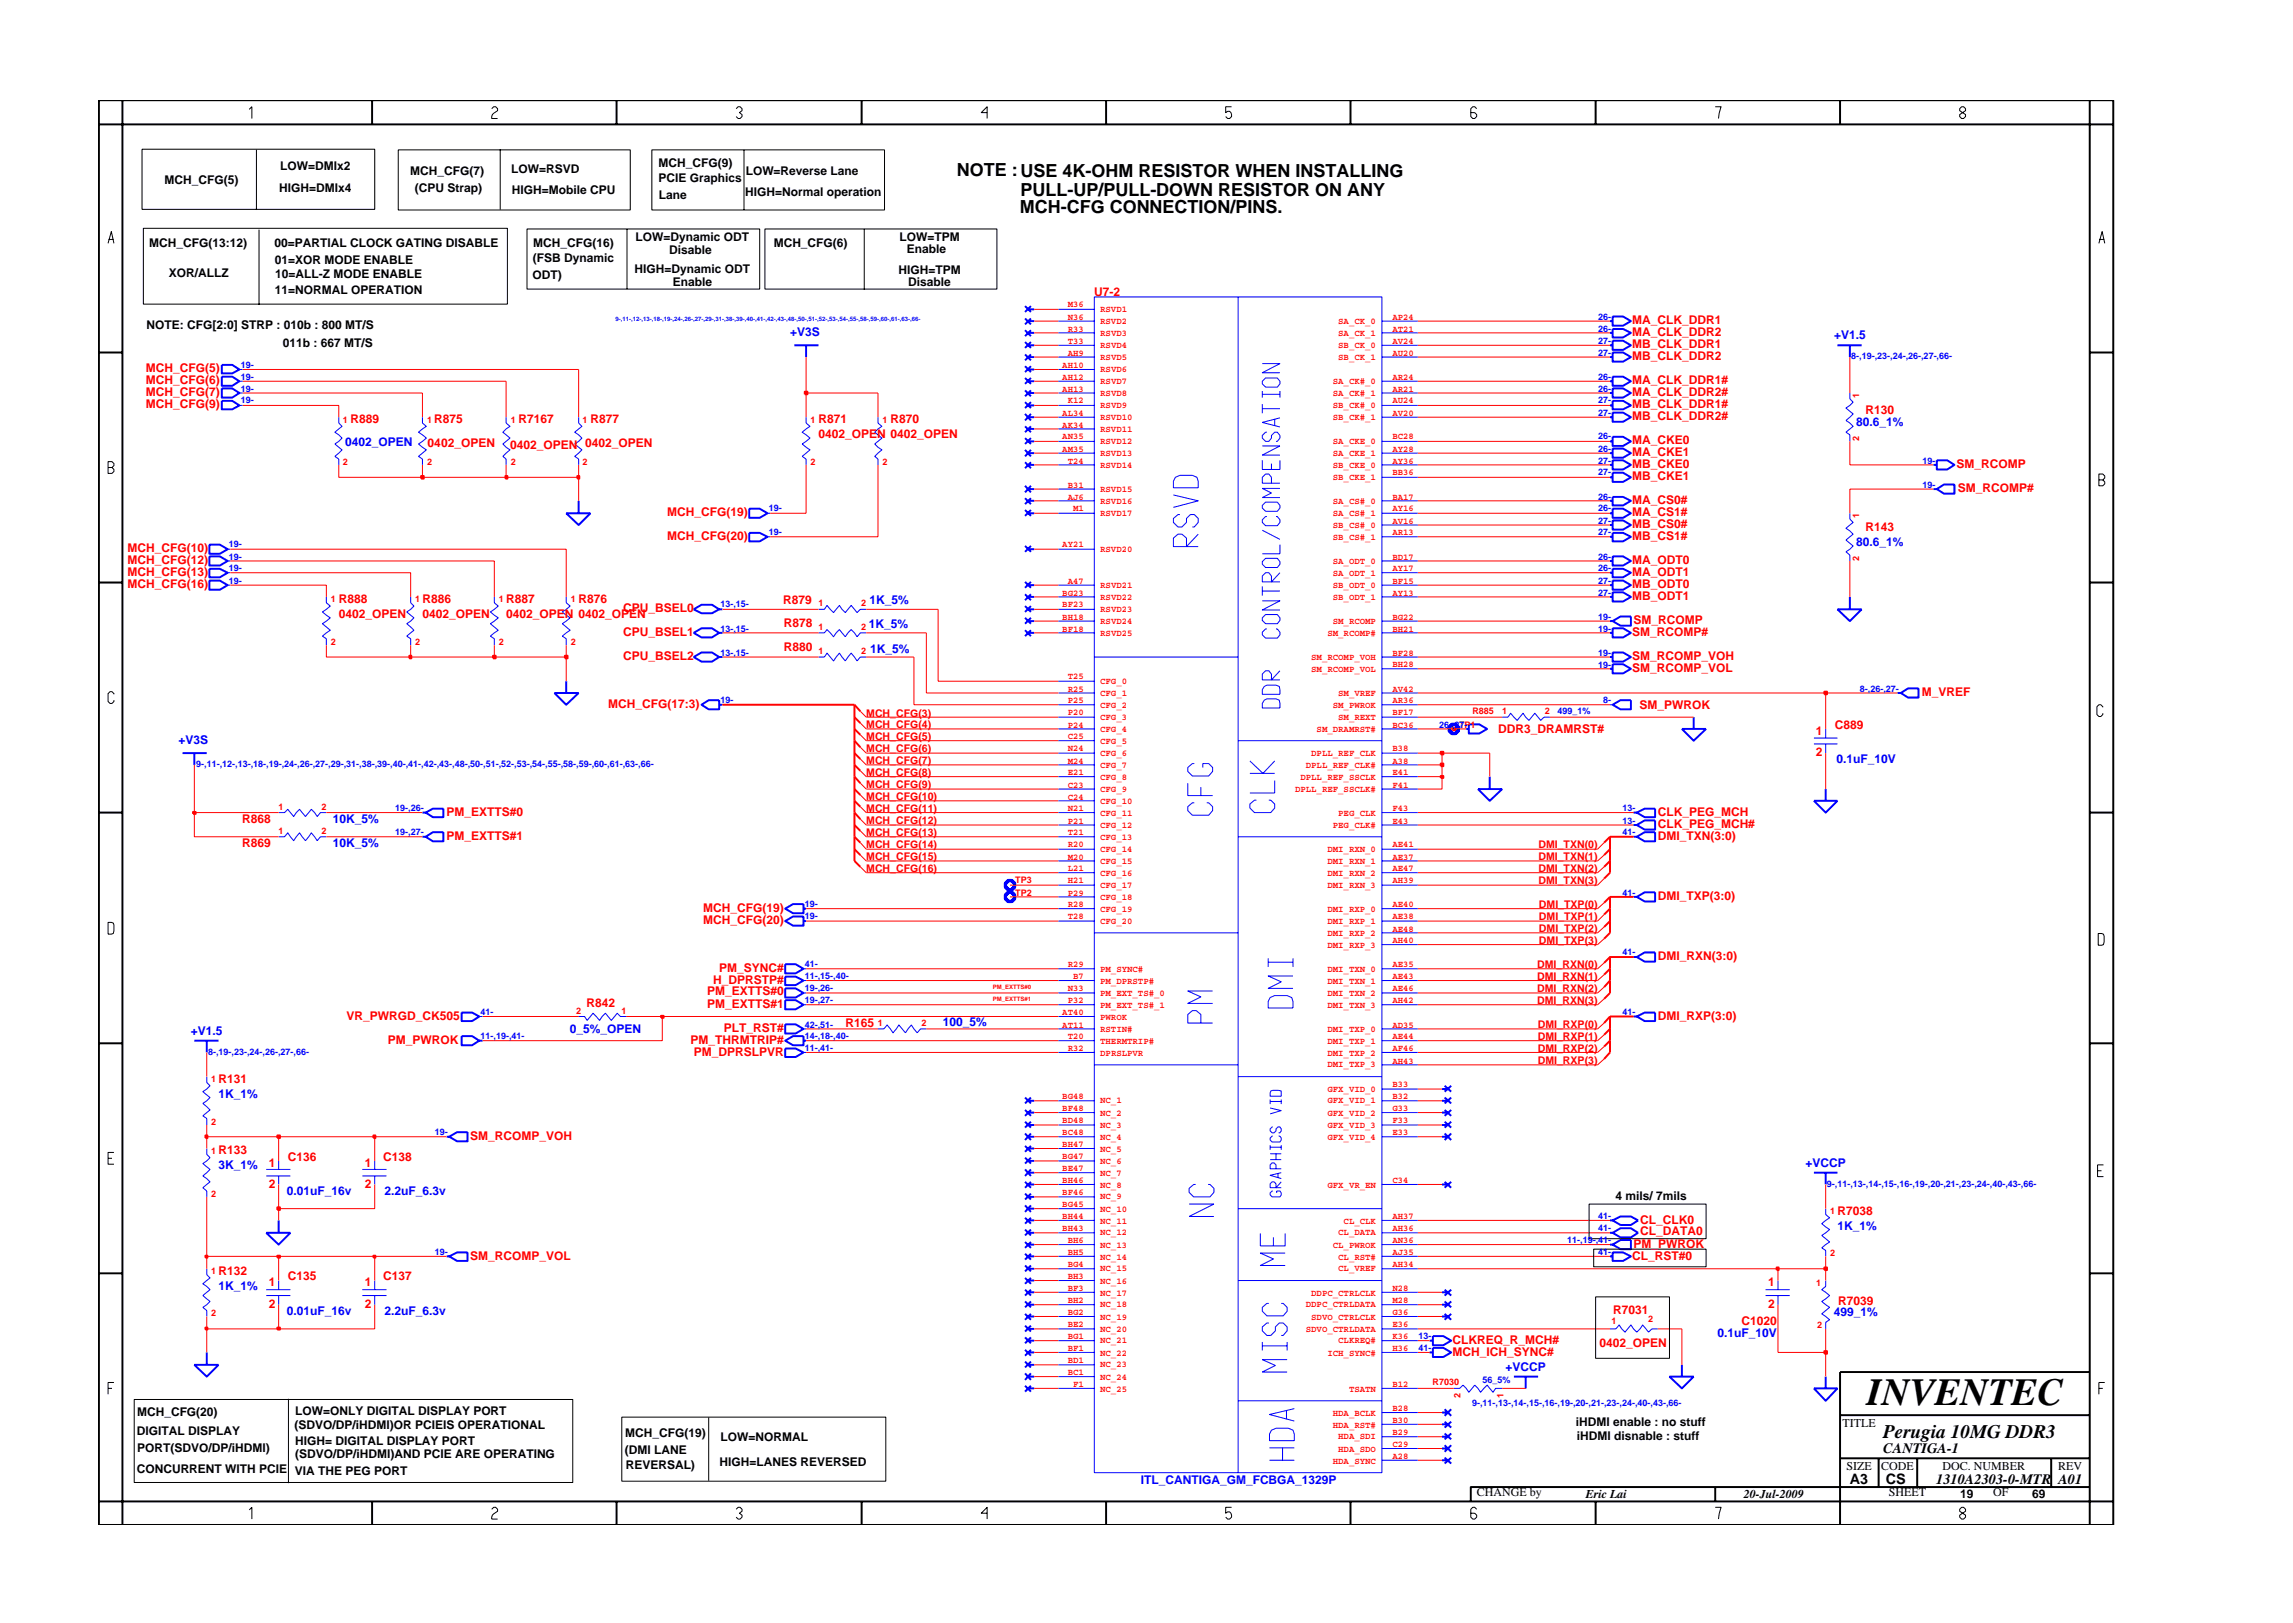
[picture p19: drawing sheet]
<svg xmlns="http://www.w3.org/2000/svg" width="297mm" height="210mm" viewBox="0 0 297 210" stroke-linecap="round" stroke-linejoin="round" font-family="sans-serif">
<defs><g id="words">
<text font-size="5" x="241.8" y="182">INVENTEC</text>
<text font-size="2.5" x="244" y="186.3">Perugia 10MG DDR3</text>
<g font-size="2.3">
<text x="123.9" y="22.8">NOTE :USE 4K-OHM RESISTOR WHEN INSTALLING</text>
<text x="132.1" y="27.6">MCH-CFG CONNECTION/PINS.</text>
<text x="132.2" y="25.4">PULL-UP/PULL-DOWN RESISTOR ON ANY</text>
</g>
<g font-size="1.9">
<text x="244" y="188.2">CANTIGA-1</text>
<text x="239.6" y="192.2">A3</text>
<text x="244.3" y="192.3">CS</text>
<text x="250.8" y="192.2">1310A2303-0-MTR</text>
<text x="266.6" y="192.2">A01</text>
</g>
<g font-size="1.6">
<text x="21.3" y="23.8">MCH_CFG(5)</text>
<text x="36.3" y="22">LOW=DMIx2</text>
<text x="53.2" y="22.6">MCH_CFG(7)</text>
<text x="66.2" y="22.5">LOW=RSVD</text>
<text x="85.3" y="23.6">PCIE Graphics</text>
<text x="85.3" y="21.6">MCH_CFG(9)</text>
<text x="96.6" y="22.7">LOW=Reverse Lane</text>
<text x="36.2" y="24.9">HIGH=DMIx4</text>
<text x="53.8" y="24.8">(CPU Strap)</text>
<text x="66.3" y="25.1">HIGH=Mobile CPU</text>
<text x="85.3" y="25.8">Lane</text>
<text x="96.5" y="25.3">HIGH=Normal operation</text>
<text x="19.3" y="31.9">MCH_CFG(13:12)</text>
<text x="21.9" y="35.8">XOR/ALLZ</text>
<text x="35.5" y="31.9">00=PARTIAL CLOCK GATING DISABLE</text>
<text x="35.6" y="34.1">01=XOR MODE ENABLE</text>
<text x="69" y="33.9">(FSB Dynamic</text>
<text x="69.1" y="31.9">MCH_CFG(16)</text>
<text x="82.2" y="35.4">HIGH=Dynamic ODT</text>
<text x="82.3" y="31.3">LOW=Dynamic ODT</text>
<text x="86.7" y="33">Disable</text>
<text x="100.2" y="31.9">MCH_CFG(6)</text>
<text x="116.4" y="35.5">HIGH=TPM</text>
<text x="116.5" y="31.3">LOW=TPM</text>
<text x="117.5" y="32.8">Enable</text>
<text x="35.6" y="38">11=NORMAL OPERATION</text>
<text x="35.6" y="36">10=ALL-Z MODE ENABLE</text>
<text x="69" y="36.2">ODT)</text>
<text x="87.1" y="37">Enable</text>
<text x="117.7" y="37">Disable</text>
<text x="19" y="42.6">NOTE: CFG[2:0] STRP : 010b : 800 MT/S</text>
<text x="36.7" y="44.9">011b : 667 MT/S</text>
<text x="209.3" y="155.5">4 mils/ 7mils</text>
<text x="17.7" y="185.9">DIGITAL DISPLAY</text>
<text x="17.8" y="183.5">MCH_CFG(20)</text>
<text x="38.2" y="185.1">(SDVO/DP/iHDMI)OR PCIEIS OPERATIONAL</text>
<text x="38.2" y="183.3">LOW=ONLY DIGITAL DISPLAY PORT</text>
<text x="204.1" y="184.8">iHDMI enable : no stuff</text>
<text x="238.7" y="184.8">TITLE</text>
<text x="17.7" y="190.8">CONCURRENT WITH PCIE</text>
<text x="17.8" y="188.1">PORT(SDVO/DP/iHDMI)</text>
<text x="38.2" y="191">VIA THE PEG PORT</text>
<text x="38.2" y="187.2">HIGH= DIGITAL DISPLAY PORT</text>
<text x="38.2" y="188.8">(SDVO/DP/iHDMI)AND PCIE ARE OPERATING</text>
<text x="80.9" y="188.3">(DMI LANE</text>
<text x="81" y="186.1">MCH_CFG(19)</text>
<text x="81.1" y="190.3">REVERSAL)</text>
<text x="93.2" y="189.9">HIGH=LANES REVERSED</text>
<text x="93.3" y="186.6">LOW=NORMAL</text>
<text x="204.3" y="186.5">iHDMI disnable : stuff</text>
<text x="239.2" y="190.4">SIZE</text>
<text x="243.7" y="190.4">CODE</text>
<text x="251.6" y="190.4">DOC. NUMBER</text>
<text x="266.6" y="190.4">REV</text>
<text x="191.3" y="193.9">CHANGE by</text>
<text x="205.4" y="194.1">Eric Lai</text>
<text x="225.9" y="194.1">20-Jul-2009</text>
<text x="244.7" y="193.9">SHEET</text>
<text x="253.9" y="194.1">19</text>
<text x="258.2" y="193.9">OF</text>
<text x="263.3" y="194.1">69</text>
</g>
<g font-size="1.6" fill="#f00">
<text x="141.8" y="38.3">U7-2</text>
<text x="211.4" y="42">MA_CLK_DDR1</text>
<text x="211.4" y="43.5">MA_CLK_DDR2</text>
<text x="211.4" y="46.7">MB_CLK_DDR2</text>
<text x="211.4" y="45.1">MB_CLK_DDR1</text>
<text x="18.9" y="52.8">MCH_CFG(9)</text>
<text x="18.9" y="51.3">MCH_CFG(7)</text>
<text x="18.9" y="49.8">MCH_CFG(6)</text>
<text x="18.9" y="48.2">MCH_CFG(5)</text>
<text x="211.4" y="49.8">MA_CLK_DDR1#</text>
<text x="211.4" y="51.3">MA_CLK_DDR2#</text>
<text x="211.4" y="52.8">MB_CLK_DDR1#</text>
<text x="241.7" y="53.7">R130</text>
<text x="45.4" y="54.8">R889</text>
<text x="55.4" y="57.9">0402_OPEN</text>
<text x="56.2" y="54.8">R875</text>
<text x="66.1" y="58.1">0402_OPEN 0402_OPEN</text>
<text x="67.2" y="54.8">R7167</text>
<text x="76.5" y="54.8">R877</text>
<text x="106" y="54.8">R871</text>
<text x="106" y="56.8">0402_OPEN 0402_OPEN</text>
<text x="115.3" y="54.8">R870</text>
<text x="211.4" y="57.5">MA_CKE0</text>
<text x="211.4" y="59.1">MA_CKE1</text>
<text x="211.4" y="54.5">MB_CLK_DDR2#</text>
<text x="211.4" y="65.3">MA_CS0#</text>
<text x="211.4" y="60.6">MB_CKE0</text>
<text x="211.4" y="62.2">MB_CKE1</text>
<text x="253.4" y="60.6">SM_RCOMP</text>
<text x="253.6" y="63.8">SM_RCOMP#</text>
<text x="16.5" y="71.5">MCH_CFG(10)</text>
<text x="86.4" y="70">MCH_CFG(20)</text>
<text x="86.4" y="66.8">MCH_CFG(19)</text>
<text x="211.4" y="66.8">MA_CS1#</text>
<text x="211.4" y="68.4">MB_CS0#</text>
<text x="211.4" y="70">MB_CS1#</text>
<text x="241.7" y="68.8">R143</text>
<text x="16.5" y="73.1">MCH_CFG(12)</text>
<text x="16.5" y="74.6">MCH_CFG(13)</text>
<text x="16.5" y="76.2">MCH_CFG(16)</text>
<text x="211.4" y="73.1">MA_ODT0</text>
<text x="211.4" y="74.6">MA_ODT1</text>
<text x="211.4" y="76.2">MB_ODT0</text>
<text x="211.4" y="77.7">MB_ODT1</text>
<text x="43.9" y="80">0402_OPEN</text>
<text x="43.9" y="78.1">R888</text>
<text x="54.7" y="78.1">R886</text>
<text x="54.7" y="80">0402_OPEN</text>
<text x="65.6" y="78.1">R887</text>
<text x="65.6" y="80">0402_OPEN 0402_OPEN</text>
<text x="75" y="78.1">R876</text>
<text x="80.7" y="79.3">CPU_BSEL0</text>
<text x="80.7" y="82.4">CPU_BSEL1</text>
<text x="101.5" y="78.3">R879</text>
<text x="101.5" y="81.2">R878</text>
<text x="211.4" y="82.4">SM_RCOMP#</text>
<text x="211.6" y="80.9">SM_RCOMP</text>
<text x="80.7" y="85.5">CPU_BSEL2</text>
<text x="101.5" y="84.4">R880</text>
<text x="211.4" y="87.1">SM_RCOMP_VOL</text>
<text x="211.4" y="85.5">SM_RCOMP_VOH</text>
<text x="78.8" y="91.7">MCH_CFG(17:3)</text>
<text x="194.1" y="94.9">DDR3_DRAMRST#</text>
<text x="212.4" y="91.8">SM_PWROK</text>
<text x="235.2" y="95.2">1</text>
<text x="237.7" y="94.4">C889</text>
<text x="248.9" y="90.2">M_VREF</text>
<text x="235.2" y="98">2</text>
<text x="31.4" y="106.6">R868</text>
<text x="57.9" y="105.7">PM_EXTTS#0</text>
<text x="214.7" y="105.7">CLK_PEG_MCH</text>
<text x="214.7" y="107.3">CLK_PEG_MCH#</text>
<text x="31.4" y="109.8">R869</text>
<text x="57.9" y="108.8">PM_EXTTS#1</text>
<text x="214.7" y="108.8">DMI_TXN(3:0)</text>
<text x="91.1" y="119.7">MCH_CFG(20)</text>
<text x="91.1" y="118.1">MCH_CFG(19)</text>
<text x="214.7" y="116.6">DMI_TXP(3:0)</text>
<text x="93.2" y="125.9">PM_SYNC#</text>
<text x="214.7" y="124.3">DMI_RXN(3:0)</text>
<text x="76" y="130.4">R842</text>
<text x="91.6" y="129">PM_EXTTS#0</text>
<text x="91.6" y="130.6">PM_EXTTS#1</text>
<text x="92.4" y="127.4">H_DPRSTP#</text>
<text x="44.9" y="132.1">VR_PWRGD_CK505</text>
<text x="50.2" y="135.2">PM_PWROK</text>
<text x="89.5" y="135.2">PM_THRMTRIP#</text>
<text x="89.9" y="136.8">PM_DPRSLPVR</text>
<text x="93.8" y="133.7">PLT_RST#</text>
<text x="109.5" y="133">R165</text>
<text x="214.7" y="132.1">DMI_RXP(3:0)</text>
<text x="28.3" y="140.2">R131</text>
<text x="28.3" y="149.5">R133</text>
<text x="60.9" y="147.7">SM_RCOMP_VOH</text>
<text x="34.8" y="151.2">1</text>
<text x="34.8" y="153.8">2</text>
<text x="37.3" y="150.4">C136</text>
<text x="47.3" y="151.2">1</text>
<text x="47.3" y="153.8">2</text>
<text x="49.6" y="150.4">C138</text>
<text x="211.6" y="161.6">PM_PWROK</text>
<text x="212.5" y="158.5">CL_CLK0</text>
<text x="212.5" y="160">CL_DATA0</text>
<text x="238" y="157.3">R7038</text>
<text x="28.3" y="165.1">R132</text>
<text x="34.8" y="166.7">1</text>
<text x="37.3" y="165.9">C135</text>
<text x="47.3" y="166.7">1</text>
<text x="49.6" y="165.9">C137</text>
<text x="60.9" y="163.2">SM_RCOMP_VOL</text>
<text x="211.4" y="163.2">CL_RST#0</text>
<text x="229" y="166.7">1</text>
<text x="34.8" y="169.4">2</text>
<text x="47.3" y="169.4">2</text>
<text x="209" y="170.2">R7031</text>
<text x="225.6" y="171.7">C1020</text>
<text x="229" y="169.4">2</text>
<text x="238.1" y="169">R7039</text>
<text x="188.2" y="174.1">CLKREQ_R_MCH#</text>
<text x="188.2" y="175.6">MCH_ICH_SYNC#</text>
<text x="207.2" y="174.5">0402_OPEN</text>
</g>
<g font-size="1.6" fill="#00f">
<text x="102.4" y="43.5">+V3S</text>
<text x="237.6" y="44">+V1.5</text>
<text x="44.7" y="57.8">0402_OPEN</text>
<text x="240.5" y="55.2">80.6_1%</text>
<text x="240.5" y="70.7">80.6_1%</text>
<text x="112.5" y="81.4">1K_5%</text>
<text x="112.6" y="78.3">1K_5%</text>
<text x="112.7" y="84.6">1K_5%</text>
<text x="23.1" y="96.4">+V3S</text>
<text x="237.9" y="98.9">0.1uF_10V</text>
<text x="43.1" y="106.6">10K_5%</text>
<text x="43.1" y="109.8">10K_5%</text>
<text x="24.7" y="134.1">+V1.5</text>
<text x="73.8" y="133.8">0_5%_OPEN</text>
<text x="122.1" y="133">100_5%</text>
<text x="28.3" y="142.2">1K_1%</text>
<text x="28.3" y="151.5">3K_1%</text>
<text x="37.2" y="154.9">0.01uF_16v</text>
<text x="49.8" y="154.9">2.2uF_6.3v</text>
<text x="233.9" y="151.2">+VCCP</text>
<text x="238" y="159.3">1K_1%</text>
<text x="28.3" y="167.1">1K_1%</text>
<text x="37.2" y="170.4">0.01uF_16v</text>
<text x="49.8" y="170.4">2.2uF_6.3v</text>
<text x="222.5" y="173.2">0.1uF_10V</text>
<text x="237.5" y="170.5">499_1%</text>
<text x="195" y="177.6">+VCCP</text>
<text x="147.8" y="192.3">ITL_CANTIGA_GM_FCBGA_1329P</text>
</g>
<g font-size="1.4" fill="#f00">
<text x="112.2" y="95.9">MCH_CFG(5)</text>
<text x="112.2" y="94.3">MCH_CFG(4)</text>
<text x="112.2" y="92.8">MCH_CFG(3)</text>
<text x="112.2" y="100.5">MCH_CFG(8)</text>
<text x="112.2" y="99">MCH_CFG(7)</text>
<text x="112.2" y="97.5">MCH_CFG(6)</text>
<text x="112.2" y="102.1">MCH_CFG(9)</text>
<text x="112.2" y="106.8">MCH_CFG(12)</text>
<text x="112.2" y="103.7">MCH_CFG(10)</text>
<text x="112.2" y="105.2">MCH_CFG(11)</text>
<text x="112.2" y="108.3">MCH_CFG(13)</text>
<text x="112.2" y="113">MCH_CFG(16)</text>
<text x="112.2" y="111.4">MCH_CFG(15)</text>
<text x="112.2" y="109.8">MCH_CFG(14)</text>
<text x="199.3" y="109.8">DMI_TXN(0)</text>
<text x="199.3" y="111.4">DMI_TXN(1)</text>
<text x="199.3" y="113">DMI_TXN(2)</text>
<text x="199.3" y="114.5">DMI_TXN(3)</text>
<text x="199.4" y="117.6">DMI_TXP(0)</text>
<text x="199.4" y="119.2">DMI_TXP(1)</text>
<text x="199.1" y="125.4">DMI_RXN(0)</text>
<text x="199.4" y="120.8">DMI_TXP(2)</text>
<text x="199.4" y="122.3">DMI_TXP(3)</text>
<text x="199.1" y="126.9">DMI_RXN(1)</text>
<text x="199.1" y="128.6">DMI_RXN(2)</text>
<text x="199.1" y="130.1">DMI_RXN(3)</text>
<text x="199.2" y="137.9">DMI_RXP(3)</text>
<text x="199.2" y="133.2">DMI_RXP(0)</text>
<text x="199.2" y="134.7">DMI_RXP(1)</text>
<text x="199.2" y="136.3">DMI_RXP(2)</text>
</g>
<g font-size="1.2" fill="#f00">
<text x="138.3" y="41.4">N36</text>
<text x="138.3" y="39.8">M36</text>
<text x="142.5" y="40.4">RSVD1</text>
<text x="180.4" y="41.4">AP24</text>
<text x="137.6" y="47.6">AH10</text>
<text x="138.3" y="43">R33</text>
<text x="138.3" y="44.6">T33</text>
<text x="138.3" y="46.1">AH9</text>
<text x="142.5" y="42">RSVD2</text>
<text x="142.5" y="43.5">RSVD3</text>
<text x="142.5" y="45.1">RSVD4</text>
<text x="142.5" y="46.7">RSVD5</text>
<text x="173.4" y="42">SA_CK_0</text>
<text x="173.4" y="43.5">SA_CK_1</text>
<text x="173.4" y="45.1">SB_CK_0</text>
<text x="173.4" y="46.7">SB_CK_1</text>
<text x="180.4" y="43">AT21</text>
<text x="180.4" y="44.6">AV24</text>
<text x="180.4" y="46.1">AU20</text>
<text x="137.6" y="53.9">AL34</text>
<text x="137.6" y="49.2">AH12</text>
<text x="137.6" y="50.7">AH13</text>
<text x="138.3" y="52.3">K12</text>
<text x="142.5" y="48.2">RSVD6</text>
<text x="142.5" y="49.7">RSVD7</text>
<text x="142.5" y="51.3">RSVD8</text>
<text x="142.5" y="52.9">RSVD9</text>
<text x="172.7" y="52.9">SB_CK#_0</text>
<text x="172.7" y="49.7">SA_CK#_0</text>
<text x="172.7" y="51.3">SA_CK#_1</text>
<text x="180.4" y="52.3">AU24</text>
<text x="180.4" y="53.9">AV20</text>
<text x="180.4" y="49.2">AR24</text>
<text x="180.4" y="50.7">AR21</text>
<text x="240.8" y="51.6" transform="rotate(-90 240.8 51.6)">1</text>
<text x="44.4" y="54.8">1</text>
<text x="55.3" y="54.8">1</text>
<text x="66.2" y="54.8">1</text>
<text x="75.5" y="54.8">1</text>
<text x="105" y="54.8">1</text>
<text x="114.3" y="54.8">1</text>
<text x="137.6" y="55.4">AK34</text>
<text x="137.6" y="56.9">AN35</text>
<text x="137.6" y="58.5">AM35</text>
<text x="142.5" y="56">RSVD11</text>
<text x="142.5" y="57.5">RSVD12</text>
<text x="142.5" y="59.1">RSVD13</text>
<text x="142.5" y="54.5">RSVD10</text>
<text x="172.7" y="54.5">SB_CK#_1</text>
<text x="172.7" y="57.5">SA_CKE_0</text>
<text x="172.7" y="59.1">SA_CKE_1</text>
<text x="180.4" y="56.9">BC28</text>
<text x="180.4" y="58.5">AY28</text>
<text x="240.8" y="57.2" transform="rotate(-90 240.8 57.2)">2</text>
<text x="44.4" y="60.2">2</text>
<text x="55.3" y="60.2">2</text>
<text x="66.2" y="60.2">2</text>
<text x="75.5" y="60.2">2</text>
<text x="105" y="60.2">2</text>
<text x="114.3" y="60.2">2</text>
<text x="138.3" y="60.1">T24</text>
<text x="138.3" y="63.2">B31</text>
<text x="138.3" y="64.7">AJ6</text>
<text x="142.5" y="60.6">RSVD14</text>
<text x="142.5" y="63.8">RSVD15</text>
<text x="142.5" y="65.3">RSVD16</text>
<text x="172.7" y="65.3">SA_CS#_0</text>
<text x="172.7" y="60.6">SB_CKE_0</text>
<text x="172.7" y="62.2">SB_CKE_1</text>
<text x="180.4" y="64.7">BA17</text>
<text x="180.4" y="60.1">AY36</text>
<text x="180.4" y="61.6">BB36</text>
<text x="137.6" y="70.9">AY21</text>
<text x="139" y="66.2">M1</text>
<text x="142.5" y="66.8">RSVD17</text>
<text x="142.5" y="71.5">RSVD20</text>
<text x="172.7" y="66.8">SA_CS#_1</text>
<text x="172.7" y="68.4">SB_CS#_0</text>
<text x="172.7" y="70">SB_CS#_1</text>
<text x="180.4" y="66.2">AY16</text>
<text x="180.4" y="67.8">AV16</text>
<text x="180.4" y="69.4">AR13</text>
<text x="240.8" y="67.1" transform="rotate(-90 240.8 67.1)">1</text>
<text x="137.6" y="77.2">BG23</text>
<text x="138.3" y="75.6">A47</text>
<text x="142.5" y="76.1">RSVD21</text>
<text x="142.5" y="77.8">RSVD22</text>
<text x="172.7" y="73.1">SA_ODT_0</text>
<text x="172.7" y="74.6">SA_ODT_1</text>
<text x="172.7" y="76.1">SB_ODT_0</text>
<text x="172.7" y="77.8">SB_ODT_1</text>
<text x="180.4" y="72.5">BD17</text>
<text x="180.4" y="74">AY17</text>
<text x="180.4" y="75.6">BF15</text>
<text x="180.4" y="77.2">AY13</text>
<text x="240.8" y="72.7" transform="rotate(-90 240.8 72.7)">2</text>
<text x="42.9" y="78">1</text>
<text x="42.9" y="83.6">2</text>
<text x="53.8" y="78">1</text>
<text x="53.8" y="83.6">2</text>
<text x="64.6" y="78">1</text>
<text x="64.6" y="83.6">2</text>
<text x="73.9" y="78">1</text>
<text x="73.9" y="83.6">2</text>
<text x="106" y="78.5">1</text>
<text x="106" y="81.6">1</text>
<text x="111.6" y="78.5">2</text>
<text x="111.6" y="81.6">2</text>
<text x="137.6" y="78.7">BF23</text>
<text x="137.6" y="80.3">BH18</text>
<text x="137.6" y="81.8">BF18</text>
<text x="142.5" y="79.3">RSVD23</text>
<text x="142.5" y="80.8">RSVD24</text>
<text x="142.5" y="82.4">RSVD25</text>
<text x="172" y="82.4">SM_RCOMP#</text>
<text x="172.7" y="80.8">SM_RCOMP</text>
<text x="180.4" y="80.3">BG22</text>
<text x="180.4" y="81.8">BH21</text>
<text x="106" y="84.7">1</text>
<text x="111.6" y="84.7">2</text>
<text x="138.3" y="88">T25</text>
<text x="138.3" y="89.6">R25</text>
<text x="142.5" y="88.6">CFG_0</text>
<text x="169.9" y="85.5">SM_RCOMP_VOH</text>
<text x="169.9" y="87.1">SM_RCOMP_VOL</text>
<text x="180.4" y="84.9">BF28</text>
<text x="180.4" y="86.5">BH28</text>
<text x="180.4" y="89.6">AV42</text>
<text x="138.3" y="91.1">P25</text>
<text x="138.3" y="92.7">P20</text>
<text x="138.3" y="94.3">P24</text>
<text x="138.3" y="95.8">C25</text>
<text x="142.5" y="90.2">CFG_1</text>
<text x="142.5" y="91.7">CFG_2</text>
<text x="142.5" y="93.2">CFG_3</text>
<text x="142.5" y="94.9">CFG_4</text>
<text x="170.6" y="94.9">SM_DRAMRST#</text>
<text x="172.7" y="91.7">SM_PWROK</text>
<text x="173.4" y="93.2">SM_REXT</text>
<text x="173.4" y="90.2">SM_VREF</text>
<text x="180.4" y="94.3">BC36</text>
<text x="180.4" y="91.1">AR36</text>
<text x="180.4" y="92.7">BF17</text>
<text x="189" y="94.3">TP1</text>
<text x="190.7" y="92.5">R885</text>
<text x="194.6" y="92.5">1</text>
<text x="200.1" y="92.5">2</text>
<text x="138.3" y="97.3">N24</text>
<text x="138.3" y="98.9">M24</text>
<text x="138.3" y="100.4">E21</text>
<text x="142.5" y="96.4">CFG_5</text>
<text x="142.5" y="97.9">CFG_6</text>
<text x="142.5" y="99.5">CFG_7</text>
<text x="142.5" y="101">CFG_8</text>
<text x="168.5" y="101">DPLL_REF_SSCLK</text>
<text x="169.2" y="99.5">DPLL_REF_CLK#</text>
<text x="169.9" y="97.9">DPLL_REF_CLK</text>
<text x="180.4" y="97.3">B38</text>
<text x="180.4" y="98.9">A38</text>
<text x="180.4" y="100.4">E41</text>
<text x="36.1" y="104.9">1</text>
<text x="41.6" y="104.9">2</text>
<text x="138.3" y="103.6">C24</text>
<text x="138.3" y="105.1">N21</text>
<text x="138.3" y="106.7">P21</text>
<text x="138.3" y="102.1">C23</text>
<text x="142.5" y="104.2">CFG_10</text>
<text x="142.5" y="105.7">CFG_11</text>
<text x="142.5" y="107.2">CFG_12</text>
<text x="142.5" y="102.6">CFG_9</text>
<text x="167.8" y="102.6">DPLL_REF_SSCLK#</text>
<text x="172.7" y="107.2">PEG_CLK#</text>
<text x="173.4" y="105.7">PEG_CLK</text>
<text x="180.4" y="105.1">F43</text>
<text x="180.4" y="106.7">E43</text>
<text x="180.4" y="102.1">F41</text>
<text x="36.1" y="108.1">1</text>
<text x="41.6" y="108.1">2</text>
<text x="138.3" y="108.2">T21</text>
<text x="138.3" y="109.8">R20</text>
<text x="138.3" y="111.4">M20</text>
<text x="138.3" y="112.9">L21</text>
<text x="142.5" y="108.8">CFG_13</text>
<text x="142.5" y="110.3">CFG_14</text>
<text x="142.5" y="111.9">CFG_15</text>
<text x="142.5" y="113.5">CFG_16</text>
<text x="172" y="110.3">DMI_RXN_0</text>
<text x="172" y="111.9">DMI_RXN_1</text>
<text x="172" y="113.5">DMI_RXN_2</text>
<text x="180.4" y="109.8">AE41</text>
<text x="180.4" y="111.4">AE37</text>
<text x="180.4" y="112.9">AE47</text>
<text x="131.5" y="116">TP2</text>
<text x="131.5" y="114.4">TP3</text>
<text x="138.3" y="114.4">H21</text>
<text x="138.3" y="116">P29</text>
<text x="138.3" y="117.5">R28</text>
<text x="138.3" y="119.1">T28</text>
<text x="142.5" y="115">CFG_17</text>
<text x="142.5" y="116.6">CFG_18</text>
<text x="142.5" y="118.1">CFG_19</text>
<text x="142.5" y="119.7">CFG_20</text>
<text x="172" y="115">DMI_RXN_3</text>
<text x="172" y="118.1">DMI_RXP_0</text>
<text x="172" y="119.7">DMI_RXP_1</text>
<text x="180.4" y="114.4">AH39</text>
<text x="180.4" y="117.5">AE40</text>
<text x="180.4" y="119.1">AE38</text>
<text x="138.3" y="125.3">R29</text>
<text x="142.5" y="125.9">PM_SYNC#</text>
<text x="172" y="121.3">DMI_RXP_2</text>
<text x="172" y="122.8">DMI_RXP_3</text>
<text x="172" y="125.9">DMI_TXN_0</text>
<text x="180.4" y="120.7">AE48</text>
<text x="180.4" y="122.2">AH40</text>
<text x="180.4" y="125.3">AE35</text>
<text x="74.6" y="131.3">2</text>
<text x="80.5" y="131.3">1</text>
<text x="137.6" y="131.5">AT40</text>
<text x="138.3" y="128.4">N33</text>
<text x="138.3" y="130">P32</text>
<text x="139" y="126.9">B7</text>
<text x="142.5" y="127.5">PM_DPRSTP#</text>
<text x="142.5" y="129">PM_EXT_TS#_0</text>
<text x="142.5" y="130.6">PM_EXT_TS#_1</text>
<text x="172" y="127.5">DMI_TXN_1</text>
<text x="172" y="129">DMI_TXN_2</text>
<text x="172" y="130.6">DMI_TXN_3</text>
<text x="180.4" y="126.9">AE43</text>
<text x="180.4" y="128.4">AE46</text>
<text x="180.4" y="130">AH42</text>
<text x="113.7" y="132.9">1</text>
<text x="119.4" y="132.9">2</text>
<text x="137.6" y="133.1">AT11</text>
<text x="138.3" y="134.6">T20</text>
<text x="138.3" y="136.2">R32</text>
<text x="142.5" y="135.2">THERMTRIP#</text>
<text x="142.5" y="132.1">PWROK</text>
<text x="142.5" y="133.6">RSTIN#</text>
<text x="142.5" y="136.8">DPRSLPVR</text>
<text x="172" y="135.2">DMI_TXP_1</text>
<text x="172" y="136.8">DMI_TXP_2</text>
<text x="172" y="133.6">DMI_TXP_0</text>
<text x="180.4" y="136.2">AF46</text>
<text x="180.4" y="137.8">AH43</text>
<text x="180.4" y="133.1">AD35</text>
<text x="180.4" y="134.6">AE44</text>
<text x="27.4" y="140.2">1</text>
<text x="137.6" y="142.4">BG48</text>
<text x="137.6" y="144">BF48</text>
<text x="142.5" y="142.9">NC_1</text>
<text x="172" y="138.3">DMI_TXP_3</text>
<text x="172" y="142.9">GFX_VID_1</text>
<text x="172" y="141.4">GFX_VID_0</text>
<text x="180.4" y="144">G33</text>
<text x="180.4" y="140.8">B33</text>
<text x="180.4" y="142.4">B32</text>
<text x="27.4" y="145.7">2</text>
<text x="27.4" y="149.5">1</text>
<text x="137.6" y="145.5">BD48</text>
<text x="137.6" y="147.1">BC48</text>
<text x="137.6" y="148.6">BH47</text>
<text x="142.5" y="146.1">NC_3</text>
<text x="142.5" y="147.7">NC_4</text>
<text x="142.5" y="149.2">NC_5</text>
<text x="142.5" y="144.6">NC_2</text>
<text x="172" y="144.6">GFX_VID_2</text>
<text x="172" y="146.1">GFX_VID_3</text>
<text x="172" y="147.7">GFX_VID_4</text>
<text x="180.4" y="145.5">F33</text>
<text x="180.4" y="147.1">E33</text>
<text x="27.4" y="155.1">2</text>
<text x="137.6" y="150.1">BG47</text>
<text x="137.6" y="151.8">BE47</text>
<text x="137.6" y="153.3">BH46</text>
<text x="137.6" y="154.8">BF46</text>
<text x="142.5" y="150.7">NC_6</text>
<text x="142.5" y="152.3">NC_7</text>
<text x="142.5" y="153.9">NC_8</text>
<text x="142.5" y="155.4">NC_9</text>
<text x="172" y="153.9">GFX_VR_EN</text>
<text x="180.4" y="153.3">C34</text>
<text x="137.6" y="156.4">BG45</text>
<text x="137.6" y="157.9">BH44</text>
<text x="137.6" y="159.5">BH43</text>
<text x="138.3" y="161.1">BH6</text>
<text x="142.5" y="157">NC_10</text>
<text x="142.5" y="158.5">NC_11</text>
<text x="142.5" y="160">NC_12</text>
<text x="142.5" y="161.7">NC_13</text>
<text x="172.7" y="161.7">CL_PWROK</text>
<text x="173.4" y="160">CL_DATA</text>
<text x="174.1" y="158.5">CL_CLK</text>
<text x="180.4" y="157.9">AH37</text>
<text x="180.4" y="159.5">AH36</text>
<text x="180.4" y="161.1">AN36</text>
<text x="237.1" y="157.3">1</text>
<text x="27.4" y="165.1">1</text>
<text x="138.3" y="162.6">BH5</text>
<text x="138.3" y="164.2">BG4</text>
<text x="138.3" y="165.7">BH3</text>
<text x="138.3" y="167.2">BF3</text>
<text x="142.5" y="163.2">NC_14</text>
<text x="142.5" y="164.7">NC_15</text>
<text x="142.5" y="166.3">NC_16</text>
<text x="142.5" y="167.8">NC_17</text>
<text x="169.9" y="167.8">DDPC_CTRLCLK</text>
<text x="173.4" y="164.7">CL_VREF</text>
<text x="173.4" y="163.2">CL_RST#</text>
<text x="180.4" y="167.2">N28</text>
<text x="180.4" y="162.6">AJ35</text>
<text x="180.4" y="164.2">AH34</text>
<text x="235.3" y="166.6">1</text>
<text x="237.1" y="162.8">2</text>
<text x="27.4" y="170.5">2</text>
<text x="138.3" y="171.9">BE2</text>
<text x="138.3" y="173.5">BG1</text>
<text x="138.3" y="168.9">BH2</text>
<text x="138.3" y="170.4">BG2</text>
<text x="142.5" y="169.4">NC_18</text>
<text x="142.5" y="171">NC_19</text>
<text x="142.5" y="172.5">NC_20</text>
<text x="169.2" y="172.5">SDVO_CTRLDATA</text>
<text x="169.2" y="169.4">DDPC_CTRLDATA</text>
<text x="169.9" y="171">SDVO_CTRLCLK</text>
<text x="180.4" y="171.9">E36</text>
<text x="180.4" y="168.9">M28</text>
<text x="180.4" y="173.5">K36</text>
<text x="180.4" y="170.4">G36</text>
<text x="208.8" y="171.5">1</text>
<text x="213.5" y="171.3">2</text>
<text x="235.4" y="172.1">2</text>
<text x="138.3" y="175">BF1</text>
<text x="138.3" y="176.6">BD1</text>
<text x="138.3" y="178.2">BC1</text>
<text x="139" y="179.7">F1</text>
<text x="142.5" y="174">NC_21</text>
<text x="142.5" y="175.6">NC_22</text>
<text x="142.5" y="177.2">NC_23</text>
<text x="142.5" y="178.8">NC_24</text>
<text x="172" y="175.6">ICH_SYNC#</text>
<text x="173.4" y="174">CLKREQ#</text>
<text x="180.4" y="175">H36</text>
<text x="180.4" y="179.7">B12</text>
<text x="185.6" y="179.4">R7030</text>
<text x="142.5" y="180.3">NC_25</text>
<text x="172.7" y="183.4">HDA_BCLK</text>
<text x="172.7" y="184.9">HDA_RST#</text>
<text x="174.8" y="180.3">TSATN</text>
<text x="180.4" y="182.8">B28</text>
<text x="180.4" y="184.3">B30</text>
<text x="180.4" y="185.9">B29</text>
<text x="189.2" y="181.1" transform="rotate(-90 189.2 181.1)">2</text>
<text x="194.8" y="181.1" transform="rotate(-90 194.8 181.1)">1</text>
<text x="172.7" y="189.6">HDA_SYNC</text>
<text x="173.4" y="186.5">HDA_SDI</text>
<text x="173.4" y="188.1">HDA_SDO</text>
<text x="180.4" y="187.5">C29</text>
<text x="180.4" y="189">A28</text>
</g>
<g font-size="1.2" fill="#00f">
<text x="207" y="41.4">26-</text>
<text x="31.2" y="47.6">19-</text>
<text x="207" y="46.1">27-</text>
<text x="207" y="44.6">27-</text>
<text x="207" y="43">26-</text>
<text x="239.8" y="46.5">8-,19-,23-,24-,26-,27-,66-</text>
<text x="31.2" y="49.2">19-</text>
<text x="31.2" y="52.3">19-</text>
<text x="31.2" y="50.7">19-</text>
<text x="207" y="53.9">27-</text>
<text x="207" y="52.3">27-</text>
<text x="207" y="50.7">26-</text>
<text x="207" y="49.2">26-</text>
<text x="207" y="56.9">26-</text>
<text x="207" y="58.5">26-</text>
<text x="207" y="61.6">27-</text>
<text x="207" y="64.7">26-</text>
<text x="207" y="60.1">27-</text>
<text x="249" y="63.2">19-</text>
<text x="249" y="60.1">19-</text>
<text x="29.7" y="70.9">19-</text>
<text x="99.6" y="66.2">19-</text>
<text x="99.6" y="69.4">19-</text>
<text x="207" y="67.8">27-</text>
<text x="207" y="69.4">27-</text>
<text x="207" y="66.2">26-</text>
<text x="29.7" y="75.6">19-</text>
<text x="29.7" y="74">19-</text>
<text x="29.7" y="72.5">19-</text>
<text x="207" y="72.5">26-</text>
<text x="207" y="75.6">27-</text>
<text x="207" y="77.2">27-</text>
<text x="207" y="74">26-</text>
<text x="93.3" y="81.8">13-,15-</text>
<text x="93.3" y="78.7">13-,15-</text>
<text x="207" y="80.3">19-</text>
<text x="207" y="81.8">19-</text>
<text x="93.3" y="84.9">13-,15-</text>
<text x="207" y="84.9">19-</text>
<text x="207" y="86.5">19-</text>
<text x="240.9" y="89.6">8-,26-,27-</text>
<text x="93.3" y="91.1">19-</text>
<text x="186.4" y="94.3">26-,27-</text>
<text x="201.8" y="92.5">499_1%</text>
<text x="207.7" y="91.1">8-</text>
<text x="25.4" y="99.4">9-,11-,12-,13-,18-,19-,24-,26-,27-,29-,31-,38-,39-,40-,41-,42-,43-,48-,50-,51-,52-,53-,54-,55-,58-,59-,60-,61-,63-,66-</text>
<text x="51.2" y="105.1">19-,26-</text>
<text x="210.2" y="106.7">13-</text>
<text x="210.2" y="105.1">13-</text>
<text x="51.2" y="108.2">19-,27-</text>
<text x="210.2" y="108.2">41-</text>
<text x="104.3" y="117.5">19-</text>
<text x="104.3" y="119.1">19-</text>
<text x="210.2" y="116">41-</text>
<text x="104.3" y="125.3">41-</text>
<text x="210.2" y="123.7">41-</text>
<text x="62.3" y="131.5">41-</text>
<text x="104.3" y="128.4">19-,26-</text>
<text x="104.3" y="130">19-,27-</text>
<text x="104.3" y="126.9">11-,15-,40-</text>
<text x="210.2" y="131.5">41-</text>
<text x="27" y="136.7">8-,19-,23-,24-,26-,27-,66-</text>
<text x="62.3" y="134.6">11-,19-,41-</text>
<text x="104.3" y="134.6">14-,18-,40-</text>
<text x="104.3" y="133.1">42-,51-</text>
<text x="104.3" y="136.2">11-,41-</text>
<text x="56.3" y="147.1">19-</text>
<text x="236.7" y="153.7">9-,11-,13-,14-,15-,16-,19-,20-,21-,23-,24-,40-,43-,66-</text>
<text x="203" y="161.1">11-,19-,41-</text>
<text x="207" y="157.9">41-</text>
<text x="207" y="159.5">41-</text>
<text x="56.3" y="162.6">19-</text>
<text x="207" y="162.6">41-</text>
<text x="183.8" y="173.5">13-</text>
<text x="183.8" y="175">41-</text>
<text x="192.1" y="179.1">56_5%</text>
<text x="190.7" y="182.2">9-,11-,13-,14-,15-,16-,19-,20-,21-,23-,24-,40-,43-,66-</text>
</g>
<text font-size=".8" fill="#00f" x="79.7" y="41.6">9-,11-,12-,13-,18-,19-,24-,26-,27-,29-,31-,38-,39-,40-,41-,42-,43-,48-,50-,51-,52-,53-,54-,55-,58-,59-,60-,61-,63-,66-</text>
<g font-size=".8" fill="#f00">
<text x="128.6" y="129.7">PM_EXTTS#1</text>
<text x="128.6" y="128.2">PM_EXTTS#0</text>
</g>
</g></defs>
<g fill="none" stroke="#00f" stroke-width=".25">
<path d="M132.8 39.7l.7 .7M133.5 39.7l-.7 .7M28.7 48.8h1.4l.9 .6-.9 .6h-1.4zM28.7 47.3h1.4l.9 .6-.9 .5h-1.4zM28.7 50.3h1.4l.9 .6-.9 .6h-1.4zM28.7 51.9h1.4l.9 .6-.9 .5h-1.4zM102.9 44.7h3.1M104.4 44.7v1.6M132.8 49l.7 .7M132.8 59.9l.7 .7M132.8 56.8l.7 .7M132.8 45.9l.7 .8"/>
<path d="M132.8 55.2l.7 .8M132.8 47.4l.7 .8M132.8 41.3l.7 .7M132.8 53.6l.7 .9M132.8 52.1l.7 .8M132.8 44.3l.7 .8M132.8 50.6l.7 .7M132.8 42.8l.7 .7M132.8 58.3l.7 .8M133.2 52.5h.8M133.2 46.3h.8M133.2 49.4h.8"/>
<path d="M133.2 44.7h.8M133.2 54h.8M133.2 57.2h.8M133.2 55.6h.8M133.2 47.9h.8M133.2 41.6h.8M133.2 40.1h.8M133.2 58.7h.8M133.2 43.1h.8M133.2 50.9h.8M133.5 49l-.7 .7M133.5 59.9l-.7 .7"/>
<path d="M133.5 56.8l-.7 .7M133.5 45.9l-.7 .8M133.5 55.2l-.7 .8M133.5 47.4l-.7 .8M133.5 41.3l-.7 .7M133.5 53.6l-.7 .9M133.5 52.1l-.7 .8M133.5 44.3l-.7 .8M133.5 50.6l-.7 .7M133.5 42.8l-.7 .7M133.5 58.3l-.7 .8M208.6 52.5h.3"/>
<path d="M208.6 46.3h.3M208.6 49.4h.3M208.6 44.7h.3M208.6 54h.3M208.6 57.2h.3M208.6 41.6h.3M208.6 58.7h.3M208.6 43.1h.3M208.6 50.9h.3M208.9 51.9h1.4l1 .6-1 .5h-1.4zM208.9 45.7h1.4l1 .6-1 .5h-1.4zM208.9 44.1h1.4l1 .6-1 .6h-1.4z"/>
<path d="M208.9 53.5h1.4l1 .5-1 .6h-1.4zM208.9 48.8h1.4l1 .6-1 .6h-1.4zM208.9 56.6h1.4l1 .6-1 .6h-1.4zM208.9 59.6h1.4l1 .6-1 .6h-1.4zM208.9 58.1h1.4l1 .6-1 .6h-1.4zM208.9 42.6h1.4l1 .5-1 .6h-1.4zM208.9 50.3h1.4l1 .6-1 .6h-1.4zM208.9 41h1.4l1 .6-1 .6h-1.4zM238 44.7h3.2M239.6 44.7v1.6M250.9 59.6h1.4l.9 .6-.9 .6h-1.4zM27.1 75.2h1.4l1 .6-1 .6h-1.4z"/>
<path d="M27.1 72.1h1.4l1 .6-1 .6h-1.4zM27.1 70.6h1.4l1 .5-1 .6h-1.4zM27.1 73.7h1.4l1 .5-1 .6h-1.4zM73.3 66.5h3.2l-1.5 1.5zM75 64.9v1.6M89.9 78.9l1-.6h1.3l1 .6-1 .5h-1.3zM93.2 78.9h.4M97.1 65.9h1.3l1 .6-1 .6h-1.3zM97.1 69h1.3l1 .5-1 .6h-1.3zM132.8 64.5l.7 .8M132.8 78.5l.7 .8M132.8 75.4l.7 .7"/>
<path d="M132.8 77l.7 .8M132.8 66.1l.7 .7M132.8 70.7l.7 .8M132.8 62.9l.7 .9M133.2 64.9h.8M133.2 78.9h.8M133.2 60.2h.8M133.2 63.4h.8M133.2 66.5h.8M133.2 75.8h.8M133.2 77.3h.8M133.2 71.1h.8"/>
<path d="M133.5 64.5l-.7 .8M133.5 78.5l-.7 .8M133.5 75.4l-.7 .7M133.5 77l-.7 .8M133.5 66.1l-.7 .7M133.5 70.7l-.7 .8M133.5 62.9l-.7 .9M208.6 64.9h.3M208.6 68h.3M208.6 69.5h.3M208.6 60.2h.3M208.6 61.8h.3"/>
<path d="M208.6 66.5h.3M208.6 74.2h.3M208.6 75.8h.3M208.6 77.3h.3M208.6 72.7h.3M208.9 64.4h1.4l1 .5-1 .6h-1.4zM208.9 67.4h1.4l1 .6-1 .6h-1.4zM208.9 69h1.4l1 .5-1 .6h-1.4zM208.9 61.2h1.4l1 .6-1 .6h-1.4zM208.9 65.9h1.4l1 .6-1 .6h-1.4zM208.9 73.7h1.4l1 .5-1 .6h-1.4zM208.9 76.7h1.4l1 .6-1 .6h-1.4z"/>
<path d="M208.9 72.1h1.4l1 .6-1 .6h-1.4zM208.9 75.2h1.4l1 .6-1 .6h-1.4zM238 78.9h3.2l-1.6 1.6zM239.6 77.3v1.6M250.5 60.2h.4M250.5 63.4h.4M250.9 63.4l.9-.6h1.4v1.2h-1.4zM23.7 97.6h3.1M25.2 97.6v1.5M71.8 89.8h3.2l-1.7 1.5zM73.3 88.3v1.5M89.9 82l1-.6h1.3l1 .6-1 .6h-1.3z"/>
<path d="M89.9 85.1l1-.6h1.3l1 .6-1 .6h-1.3zM90.9 91.3l.9-.6h1.4v1.2h-1.4zM93.2 82h.4M93.2 85.1h.4M93.2 91.3h.4M132.8 80l.7 .8M132.8 81.6l.7 .8M133.2 80.5h.8M133.2 82h.8M133.5 80l-.7 .8M133.5 81.6l-.7 .8M189.9 94.4h.4"/>
<path d="M190.3 93.8h1.3l1 .6-1 .6h-1.3zM208.6 80.5h.3M208.6 82h.3M208.6 85.1h.3M208.6 86.6h.3M208.9 91.3l1-.6h1.4v1.2h-1.4zM208.9 80.5l1-.6h1.4v1.2h-1.4zM208.9 81.4h1.4l1 .6-1 .6h-1.4zM208.9 84.5h1.4l1 .6-1 .6h-1.4zM208.9 86h1.4l1 .6-1 .6h-1.4zM217.9 94.4h3.1l-1.6 1.6zM219.4 92.9v1.5"/>
<path d="M245.8 89.8h.4M246.2 89.8l1-.6h1.3v1.2h-1.3zM54.7 108.4h.4M54.7 105.3h.4M55.1 108.4l1-.6h1.3v1.2h-1.3zM55.1 105.3l1-.5h1.3v1.1h-1.3zM101.7 119.3l1-.6h1.4v1.2h-1.4zM101.7 117.7l1-.6h1.4v1.2h-1.4zM104.1 119.3h.3M104.1 117.7h.3M191.5 102.2h3.1l-1.6 1.5zM193 100.6v1.6"/>
<path d="M211.6 108.4h.4M211.6 105.3h.4M211.6 106.9h.4M211.6 116.2h.4M212 106.9l1-.6h1.4v1.2h-1.4zM212 105.3l1-.5h1.4v1.1h-1.4zM212 108.4l1-.6h1.4v1.2h-1.4zM212 116.2l1-.6h1.4v1.2h-1.4zM235 103.7h3l-1.5 1.6zM236.5 102.2v1.5M25.2 134.8h3.1M26.8 134.8v1.5"/>
<path d="M59.8 134.2h1.4l.9 .6-.9 .6h-1.4zM59.8 131.2h1.4l.9 .5-.9 .6h-1.4zM62.1 134.8h.4M101.7 124.9h1.4l1 .6-1 .6h-1.4zM101.7 135.8h1.4l1 .5-1 .6h-1.4zM101.7 134.8l1-.6h1.4v1.2h-1.4zM101.7 128h1.4l1 .6-1 .6h-1.4zM101.7 129.6h1.4l1 .6-1 .6h-1.4zM101.7 132.7h1.4l1 .6-1 .6h-1.4zM101.7 126.5h1.4l1 .5-1 .6h-1.4zM104.1 134.8h.3M211.6 131.7h.4"/>
<path d="M211.6 124h.4M212 131.7l1-.5h1.4v1.1h-1.4zM212 124l1-.6h1.4v1.2h-1.4zM34.5 159.7h3.1l-1.5 1.5zM36.1 158.1v1.6M57.9 147.3h.3M58.2 147.3l1-.6h1.4v1.2h-1.4zM132.8 151.5l.7 .8M132.8 145.3l.7 .8M132.8 148.4l.7 .8M132.8 146.8l.7 .9M132.8 156.2l.7 .8"/>
<path d="M132.8 142.2l.7 .7M132.8 159.3l.7 .7M132.8 154.6l.7 .8M132.8 157.8l.7 .7M132.8 150l.7 .7M132.8 153.1l.7 .8M132.8 143.8l.7 .8M133.2 151.9h.8M133.2 159.7h.8M133.2 147.3h.8M133.2 145.7h.8M133.2 148.8h.8"/>
<path d="M133.2 156.6h.8M133.2 142.6h.8M133.2 153.4h.8M133.2 155.1h.8M133.2 158.1h.8M133.2 150.4h.8M133.2 144.1h.8M133.5 151.5l-.7 .8M133.5 145.3l-.7 .8M133.5 148.4l-.7 .8M133.5 146.8l-.7 .9M133.5 156.2l-.7 .8"/>
<path d="M133.5 142.2l-.7 .7M133.5 159.3l-.7 .7M133.5 154.6l-.7 .8M133.5 157.8l-.7 .7M133.5 150l-.7 .7M133.5 153.1l-.7 .8M133.5 143.8l-.7 .8M186.8 147.3h.8M186.8 145.7h.8M186.8 142.6h.8M186.8 141.1h.8M186.8 153.4h.8"/>
<path d="M186.8 144.1h.8M187.1 146.8l.9 .9M187.1 145.3l.9 .8M187.1 142.2l.9 .7M187.1 140.7l.9 .7M187.1 153.1l.9 .8M187.1 143.8l.9 .8M188 146.8l-.9 .9M188 145.3l-.9 .8M188 142.2l-.9 .7M188 140.7l-.9 .7M188 153.1l-.9 .8"/>
<path d="M188 143.8l-.9 .8M208.6 159.7h.3M208.6 158.1h.3M208.9 158.1l1-.5h1.4l.9 .5-.9 .6h-1.4zM208.9 159.7l1-.6h1.4l.9 .6-.9 .6h-1.4zM235 151.9h3M236.5 151.9v1.5M25.2 176.8h3.1l-1.5 1.5zM26.8 175.2v1.6M57.9 162.8h.3M58.2 162.8l1-.6h1.4v1.2h-1.4zM132.8 171.7l.7 .8"/>
<path d="M132.8 174.9l.7 .7M132.8 163.9l.7 .8M132.8 165.6l.7 .7M132.8 168.6l.7 .8M132.8 177.9l.7 .9M132.8 167.1l.7 .7M132.8 176.4l.7 .8M132.8 170.2l.7 .8M132.8 173.3l.7 .7M132.8 179.5l.7 .8M132.8 162.4l.7 .8M132.8 160.9l.7 .8"/>
<path d="M133.2 176.8h.8M133.2 170.5h.8M133.2 175.2h.8M133.2 172.2h.8M133.2 164.4h.8M133.2 165.9h.8M133.2 169h.8M133.2 173.7h.8M133.2 178.3h.8M133.2 167.4h.8M133.2 161.2h.8M133.2 179.9h.8"/>
<path d="M133.2 162.8h.8M133.5 171.7l-.7 .8M133.5 174.9l-.7 .7M133.5 163.9l-.7 .8M133.5 165.6l-.7 .7M133.5 168.6l-.7 .8M133.5 177.9l-.7 .9M133.5 167.1l-.7 .7M133.5 176.4l-.7 .8M133.5 170.2l-.7 .8M133.5 173.3l-.7 .7M133.5 179.5l-.7 .8"/>
<path d="M133.5 162.4l-.7 .8M133.5 160.9l-.7 .8M185.2 175.2h.4M185.2 173.7h.4M185.6 174.6h1.4l1 .6-1 .6h-1.4zM185.6 173.1h1.4l1 .6-1 .6h-1.4zM186.8 170.5h.8M186.8 169h.8M186.8 167.4h.8M187.1 170.2l.9 .8M187.1 167.1l.9 .7M187.1 168.6l.9 .8"/>
<path d="M188 170.2l-.9 .8M188 167.1l-.9 .7M188 168.6l-.9 .8M196.1 178.3h3.1M197.6 178.3v1.6M208.6 161.2h.3M208.6 162.8h.3M208.9 161.2l1-.6h1.4v1.2h-1.4zM208.9 162.2h1.4l1 .6-1 .6h-1.4zM216.3 178.3h3.1l-1.5 1.6zM217.9 176.8v1.5M235 179.9h3l-1.5 1.6z"/>
<path d="M236.5 178.3v1.6M186.8 186.1h.8M186.8 189.2h.8M186.8 187.6h.8M186.8 183h.8M186.8 184.5h.8M187.1 185.7l.9 .8M187.1 188.8l.9 .8M187.1 187.2l.9 .9M187.1 182.6l.9 .8M187.1 184.2l.9 .7M188 185.7l-.9 .8"/>
<path d="M188 188.8l-.9 .8M188 187.2l-.9 .9M188 182.6l-.9 .8M188 184.2l-.9 .7"/>
</g>
<g fill="none" stroke="#00f" stroke-width=".13">
<path d="M141.8 38.5h37.2v152.3h-37.2zM160.4 38.5v152.3M31 49.4h.4M31 47.9h.4M31 50.9h.4M31 52.5h.4M43.9 54v.8l.4 .4-.9 .8 .9 .8-.9 .7 .9 .8-.9 .8 .5 .4v.7M54.7 54v.8l.5 .4-1 .8 1 .8-1 .7 1 .8-1 .8 .5 .4v.7M65.6 54v.8l.5 .4-1 .8 1 .8-1 .7 1 .8-1 .8 .5 .4v.7M75 54v.8l.4 .4-.9 .8 .9 .8-.9 .7 .9 .8-.9 .8 .5 .4v.7M104.4 54v.8l.5 .4-1 .8 1 .8-1 .7 1 .8-1 .8 .5 .4v.7M113.7 54v.8l.5 .4-.9 .8 .9 .8-.9 .7 .9 .8-.9 .8 .4 .4v.7"/>
<path d="M137.1 49.4h4.7M137.1 47.9h4.7M137.1 50.9h4.7M137.1 52.5h4.7M137.1 41.6h4.7M137.1 43.1h4.7M137.1 44.7h4.7M137.1 57.2h4.7M137.1 58.7h4.7M137.1 54h4.7M137.1 55.6h4.7M137.1 46.3h4.7"/>
<path d="M137.1 40.1h4.7M163.5 59.6v1.2h2.3v-1.2M163.5 49.4l.4-.4h1.6l.3 .4v.3l-.3 .5h-1.6l-.4-.5zM163.5 47.1h2.3l-2.3 1.2h2.3M163.5 50.7v.8M163.5 52.4v1.1M163.5 57.8h2.3l-2.3 1.2h2.3M163.5 52.9h2.3M163.5 51.1h2.3M164.1 56h-.2l-.4 .4v.4l.4 .4h.5l.3-.4v-.4l.4-.4h.4l.3 .4v.4l-.3 .4h-.2M165.1 54.3v.8M165.8 50.7v.8"/>
<path d="M165.8 54.1l-2.3 .6 2.3 .6M179 49.4h4.7M179 50.9h4.7M179 52.5h4.7M179 41.6h4.7M179 43.1h4.7M179 44.7h4.7M179 57.2h4.7M179 58.7h4.7M179 54h4.7M179 46.3h4.7M239.6 50.9v.8l.5 .4-1 .8 1 .7-1 .9 1 .7-1 .8 .5 .3v.9"/>
<path d="M29.5 75.8h.3M29.5 72.7h.3M29.5 71.1h.3M29.5 74.2h.3M42.3 77.3v.8l.5 .4-1 .8 1 .7-1 .8 1 .8-1 .8 .5 .3v.9M53.2 77.3v.8l.4 .4-.9 .8 .9 .7-.9 .8 .9 .8-.9 .8 .5 .3v.9M64 77.3v.8l.5 .4-1 .8 1 .7-1 .8 1 .8-1 .8 .5 .3v.9M73.3 77.3v.8l.6 .4-1.1 .8 1.1 .7-1.1 .8 1.1 .8-1.1 .8 .5 .3v.9M99.4 66.5h.4M99.4 69.5h.4M106 78.9h.8l.3-.5 .9 1 .7-1 .8 1 .8-1 .7 1 .4-.5h.8M137.1 75.8h4.7"/>
<path d="M137.1 78.9h4.7M137.1 66.5h4.7M137.1 71.1h4.7M137.1 60.2h4.7M137.1 64.9h4.7M137.1 77.3h4.7M137.1 63.4h4.7M152 64.1l3.2 .8-3.2 .8M152.3 61.8l.6-.2h1.6l.6 .2 .1 .5v.9h-3.2v-.9zM152.9 66.7h-.3l-.6 .5v.5l.6 .6h.5l.6-.6v-.5l.5-.5h.5l.5 .5v.5l-.5 .6h-.2M155.2 69.2l-1.5 1.6v-1.1l-.6-.5h-.5l-.6 .5v1.1h3.2M163.5 77.8h2.3l-2.3 1.2h2.3"/>
<path d="M163.5 72.8l.4-.5h1.6l.3 .5v.3l-.3 .4h-1.6l-.4-.4zM163.5 65.5l.4-.4h1.6l.3 .4v.3l-.3 .4h-1.6l-.4-.4zM163.5 76v1.2M163.5 76.6h2.3M163.5 68.7l2.3 1.2M164.1 66.9h-.2l-.4 .4v.4l.4 .4h1.6l.3-.4v-.4l-.3-.4h-.2M164.7 62.6v-.8l-.3-.4h-.5l-.4 .4v.8h2.3M164.7 60.1v.7M165.8 74.2l-1.1 1.2v-.8l-.3-.4h-.5l-.4 .4v.8h2.3M165.8 70.6v1.1h-2.3M165.8 63.3h-2.3l1.2 .6-1.2 .6h2.3M179 75.8h4.7"/>
<path d="M179 72.7h4.7M179 66.5h4.7M179 69.5h4.7M179 74.2h4.7M179 60.2h4.7M179 61.8h4.7M179 64.9h4.7M179 68h4.7M179 77.3h4.7M239.6 66.5v.8l.5 .4-1 .7 1 .8-1 .8 1 .7-1 .8 .5 .4v.8M106 85.1h.8l.3-.5 .9 1 .7-1 .8 1 .8-1 .7 1 .4-.5h.8M106 82h.8l.3-.4 .9 .9 .7-.9 .8 .9 .8-.9 .7 .9 .4-.5h.8"/>
<path d="M137.1 91.3h4.7M137.1 92.9h4.7M137.1 82h4.7M137.1 88.3h4.7M137.1 89.8h4.7M137.1 94.4h4.7M137.1 96h4.7M137.1 97.6h4.7M137.1 99.1h4.7M137.1 80.5h4.7M141.8 85.1h18.6M154.7 98.9h-.2l-.6 .5v.5l.6 .6h2.1l.5-.6v-.5l-.5-.5h-.8v.5"/>
<path d="M160.4 96h18.6M161.9 98.6l1.7 1.6 1.5-1.6M163.5 80l.4-.4h1.6l.3 .4v.4l-.3 .4h-1.6l-.4-.4zM163.8 90.7l.3-.2h1.2l.4 .2 .1 1h-2.3v-.6zM163.8 88.9l.3-.1h1.2l.4 .1 .1 1h-2.3v-.5zM164.1 81.5h-.2l-.4 .4v.3l.4 .5h1.6l.3-.5v-.3l-.3-.4h-.2M165.8 86.9l-1.1 1.2v-.8l-.3-.4h-.5l-.4 .4v.8h2.3M179 91.3h4.7M179 85.1h4.7M179 92.9h4.7M179 82h4.7M179 89.8h4.7"/>
<path d="M179 94.4h4.7M179 97.6h4.7M179 99.1h4.7M179 80.5h4.7M179 86.6h4.7M194.6 92.9h.8l.3-.5 .8 .9 .8-.9 .8 .9 .7-.9 .8 .9 .4-.4h.8M208.6 91.3h.3M235 95.6h3M235 96.4h3M236.5 94.4v1.2M236.5 96.4v1.2M36.1 108.4h.8l.4-.5 .7 1 .8-1 .8 1 .7-1 .8 1 .4-.5h.8"/>
<path d="M36.1 105.3h.8l.4-.5 .7 1 .8-1 .8 1 .7-1 .8 1 .4-.5h.8M137.1 108.4h4.7M137.1 105.3h4.7M137.1 117.7h4.7M137.1 119.3h4.7M137.1 100.6h4.7M137.1 102.2h4.7M137.1 103.7h4.7M137.1 106.9h4.7M137.1 110h4.7M137.1 111.5h4.7M137.1 113.1h4.7"/>
<path d="M137.1 114.7h4.7M137.1 116.2h4.7M153.9 101.5v1.6h3.2M154.7 104h-.2l-.6 .5v.5l.6 .6h2.1l.5-.6v-.5l-.5-.5h-.3M155.6 102v1.1M160.4 108.4h18.6M161.9 100.2h3.2M162.8 103.7h-.3l-.6 .5v.5l.6 .6h2.1l.5-.6v-.5l-.5-.5h-.2M165.1 101.1v1.6h-3.2M179 105.3h4.7M179 117.7h4.7M179 119.3h4.7"/>
<path d="M179 100.6h4.7M179 102.2h4.7M179 106.9h4.7M179 110h4.7M179 111.5h4.7M179 113.1h4.7M179 114.7h4.7M26.8 139.5v.7l.4 .5-.9 .7 .9 .8-.9 .7 .9 .9-.9 .8 .5 .3v.8M62.1 131.7h.4M75 131.7h.7l.4 .5 .7-.9 .9 .9 .7-.9 .8 .9 .8-.9 .4 .4h.7M104.1 125.5h.3M104.1 136.3h.3"/>
<path d="M104.1 133.3h.3M104.1 128.6h.3M104.1 130.2h.3M104.1 127h.3M113.7 133.3h.8l.4-.5 .8 1 .7-1 .9 1 .8-1 .7 1 .4-.5h.8M137.1 125.5h4.7M137.1 136.3h4.7M137.1 133.3h4.7M137.1 131.7h4.7M137.1 128.6h4.7M137.1 130.2h4.7M137.1 127h4.7"/>
<path d="M137.1 134.8h4.7M141.8 120.8h18.6M141.8 138h18.6M155.6 132.5v-1.1l-.6-.5h-.5l-.6 .5v1.1h3.2M157.1 128.4h-3.2l1.7 .7-1.7 .9h3.2M160.4 139.5h18.6M164.3 124.1v1.2M164.3 124.7h3.2M164.5 129.2l.6-.2h1.6l.6 .2 .2 .5v.9h-3.2v-.9zM167.5 126.4h-3.2l1.7 .8-1.7 .8h3.2M167.5 124.1v1.2M179 125.5h4.7"/>
<path d="M179 136.3h4.7M179 133.3h4.7M179 128.6h4.7M179 130.2h4.7M179 120.8h4.7M179 122.4h4.7M179 127h4.7M179 134.8h4.7M179 138h4.7M26.8 148.8v.7l.4 .5-.9 .7 .9 .8-.9 .8 .9 .8-.9 .8 .5 .4v.8M34.5 151.5h3.1M34.5 152.3h3.1"/>
<path d="M36.1 150.4v1.1M36.1 152.3v1.1M46.9 151.5h3.2M46.9 152.3h3.2M48.5 150.4v1.1M48.5 152.3v1.1M137.1 144.1h4.7M137.1 145.7h4.7M137.1 147.3h4.7M137.1 148.8h4.7M137.1 150.4h4.7M137.1 151.9h4.7"/>
<path d="M137.1 153.4h4.7M137.1 155.1h4.7M137.1 156.6h4.7M137.1 158.1h4.7M137.1 159.7h4.7M137.1 142.6h4.7M154 156h3.3l-3.3 1.6h3.3M154.9 153.4h-.3l-.6 .6v.5l.6 .6h2.1l.6-.6v-.5l-.6-.6h-.2M160.4 156.6h18.6M163.3 159.8v1.6h3.2v-1.6M164.5 150.2h1.5M164.5 149.5h1.5"/>
<path d="M164.5 142.4v.6M164.5 148.4v.6M164.5 148.6h1.5M164.5 143.5l1.5 .4-1.5 .4M164.5 142.7h1.5M164.6 141.3h.3h1.1v.7h-1.5zM164.9 154.3l-.4 .2v.3l.3 .3h1l.2-.3v-.3l-.2-.2h-.4v.2M164.9 147.2l-.4 .2v.3l.3 .2h1l.2-.2v-.3l-.2-.2h-.2M164.9 146l-.4 .2v.3l.3 .3h.2l.3-.3v-.3l.3-.2h.2l.2 .2v.3l-.2 .3h-.2M165.3 151.4v-.5l-.3-.2h-.2l-.3 .2v.5h1.5M165.3 149.5v.7M165.6 152v.6"/>
<path d="M166 153.1l-.7 .8v-.5l-.3-.3h-.2l-.3 .3v.5h1.5M166 151.9l-1.5 .4 1.5 .4M166 142.4v.6M166 148.4v.6M179 144.1h4.7M179 145.7h4.7M179 147.3h4.7M179 153.4h4.7M179 158.1h4.7M179 159.7h4.7M179 141.1h4.7M179 142.6h4.7"/>
<path d="M236.5 156.6v.7l.5 .5-1 .7 1 .8-1 .7 1 .9-1 .8 .5 .3v.8M26.8 164.4v.7l.4 .5-.9 .7 .9 .8-.9 .7 .9 .8-.9 .8 .5 .4v.7M34.5 167.1h3.1M34.5 167.8h3.1M36.1 165.9v1.2M36.1 167.8v1.2M46.9 167.1h3.2M46.9 167.8h3.2M48.5 165.9v1.2M48.5 167.8v1.2M137.1 172.2h4.7M137.1 179.9h4.7"/>
<path d="M137.1 161.2h4.7M137.1 162.8h4.7M137.1 164.4h4.7M137.1 169h4.7M137.1 170.5h4.7M137.1 173.7h4.7M137.1 175.2h4.7M137.1 176.8h4.7M137.1 178.3h4.7M137.1 165.9h4.7M137.1 167.4h4.7M160.4 165.9h18.6"/>
<path d="M163.5 173.8v1.1M163.5 174.4h3.2M164.4 171.4h-.3l-.6 .5v.5l.6 .6h.5l.6-.6v-.5l.5-.5h.5l.5 .5v.5l-.5 .6h-.2M164.4 168.9h-.3l-.6 .5v.5l.6 .6h2.1l.5-.6v-.5l-.5-.5h-.2M165 160.3v1.1M166.5 162.3h-3.2l1.7 .8-1.7 .8h3.2M166.7 176.1h-3.2l1.7 .8-1.7 .8h3.2M166.7 173.8v1.1M179 172.2h4.7M179 179.9h4.7M179 161.2h4.7M179 162.8h4.7"/>
<path d="M179 164.4h4.7M179 169h4.7M179 170.5h4.7M179 173.7h4.7M179 175.2h4.7M179 167.4h4.7M188.3 179.9h.8l.4-.5 .8 1 .7-1 .8 1 .8-1 .8 1 .3-.5h.9M208.6 172.2h.7l.4-.6 .8 1 .8-1 .7 1 .8-1 .8 1 .4-.4h.7M228.7 167.1h3.1M228.7 167.8h3.1M230.3 165.9v1.2M230.3 167.8v1.2"/>
<path d="M236.5 165.9v.8l-.5 .4 1 .7-1 .8 1 .8-1 .8 1 .8-.5 .3v.9M160.4 181.5h18.6M164.5 189.2h3.2M164.5 187.6h3.2M164.7 185.3l.6-.3h1.6l.6 .3 .2 .5v.8h-3.2v-.8zM166.1 187.6v1.6M166.7 182.7v1.1M167.7 182.5l-3.2 .7 3.2 .9M179 183h4.7M179 184.5h4.7M179 186.1h4.7M179 187.6h4.7"/>
<path d="M179 189.2h4.7"/>
</g>
<g fill="none" stroke="#f00" stroke-width=".13">
<path d="M111.4 96.8l.8 .8M111.4 92.1l.8 .8M111.4 93.7l.8 .7M111.4 95.2l.8 .8M111.4 98.3l.8 .8M111.4 99.9l.8 .7M111.4 103l.8 .7M111.4 101.5l.8 .7M111.4 107.6l.8 .8M111.4 110.8l.8 .7M111.4 112.3l.8 .8M111.4 109.2l.8 .8"/>
<path d="M111.4 106.1l.8 .8M111.4 104.5l.8 .8M207.8 117l-.8 .7M207.8 109.2l-.8 .8M207.8 110.8l-.8 .7M207.8 118.5l-.8 .8M207.8 113.8l-.8 .9M207.8 112.3l-.8 .8M207.8 124.7l-.8 .8M207.8 120.1l-.8 .7M207.8 127.9l-.8 .7M207.8 135.6l-.8 .7"/>
<path d="M207.8 134.1l-.8 .7M207.8 129.4l-.8 .8M207.8 126.3l-.8 .7M207.8 121.6l-.8 .8M207.8 132.5l-.8 .8M207.8 137.2l-.8 .8M26.8 172.2v3M134 179.9h3.1M134 178.3h3.1M134 176.8h3.1M134 175.2h3.1M183.7 179.9h4.6"/>
<path d="M183.7 175.2h1.5M194.6 179.9h3M217.9 172.2v4.6M230.3 169v6.2h6.2v3.1M183.7 189.2h3.1M183.7 187.6h3.1M183.7 186.1h3.1M183.7 184.5h3.1M183.7 183h3.1"/>
</g>
<g fill="none" stroke="#f00" stroke-width=".25">
<path d="M110.7 96l.7 .8M110.7 91.3l.7 .8M110.7 92.9l.7 .8M110.7 94.4l.7 .8M110.7 97.6l.7 .7M110.7 99.1l.7 .8M110.7 102.2l.7 .8M110.7 100.6l.7 .9M110.7 106.9l.7 .7M110.7 110l.7 .8M110.7 111.5l.7 .8M110.7 108.4l.7 .8"/>
<path d="M110.7 105.3l.7 .8M110.7 103.7l.7 .8M208.6 119.3l-.8 .8M208.6 116.2l-.8 .8M208.6 108.4l-.8 .8M208.6 110l-.8 .8M208.6 117.7l-.8 .8M208.6 113.1l-.8 .7M208.6 111.5l-.8 .8M208.6 124l-.8 .7M208.6 127l-.8 .9M208.6 134.8l-.8 .8"/>
<path d="M208.6 133.3l-.8 .8M208.6 128.6l-.8 .8M208.6 125.5l-.8 .8M208.6 120.8l-.8 .8M208.6 131.7l-.8 .8M208.6 136.3l-.8 .9"/>
</g>
<path d="M187.7 94.2l.4-.4h.5l.3 .4v.5l-.3 .3h-.5l-.4-.3zM130.3 114.3l.3-.2h.5l.3 .3v.5l-.3 .4h-.5l-.4-.4v-.5zM130.4 115.8l.2-.2h.5l.3 .3v.5l-.3 .4h-.5l-.4-.4v-.5z" fill="none" stroke="#00f" stroke-width=".42"/>
<path d="M236.3 175h.4v.4h-.4z" fill="#8e2323"/>
<path d="M236.3 175h.4v.4h-.4z" fill="none" stroke="#f00" stroke-width=".25"/>
<path d="M134 173.7h3.1M183.7 173.7h1.5M236.5 172.2v3" fill="none" stroke="#f00" stroke-width=".13"/>
<path d="M26.6 172h.3v.2h-.3z" fill="#8e2323"/>
<path d="M26.6 172h.3v.2h-.3z" fill="none" stroke="#f00" stroke-width=".25"/>
<path d="M26.8 170.5v1.7h9.3" fill="none" stroke="#f00" stroke-width=".13"/>
<path d="M35.9 172h.4v.2h-.4z" fill="#8e2323"/>
<path d="M35.9 172h.4v.2h-.4z" fill="none" stroke="#f00" stroke-width=".25"/>
<g fill="none" stroke="#f00" stroke-width=".13">
<path d="M26.8 162.8v1.6M36.1 169v3.2h12.4v-3.2M36.1 162.8v3.1M48.5 162.8v3.1M134 172.2h3.1M134 170.5h3.1M134 169h3.1M134 167.4h3.1M134 165.9h3.1M134 164.4h3.1M183.7 172.2h24.9M183.7 170.5h3.1"/>
<path d="M183.7 169h3.1M183.7 167.4h3.1M183.7 164.4h46.6v1.5M214.7 172.2h3.2M236.5 164.4v1.5"/>
</g>
<path d="M230.2 164.2h.2v.3h-.2z" fill="#8e2323"/>
<path d="M230.2 164.2h.2v.3h-.2z" fill="none" stroke="#f00" stroke-width=".25"/>
<path d="M230.3 164.4h6.2" fill="none" stroke="#f00" stroke-width=".13"/>
<path d="M236.3 164.2h.4v.3h-.4z" fill="#8e2323"/>
<path d="M236.3 164.2h.4v.3h-.4z" fill="none" stroke="#f00" stroke-width=".25"/>
<path d="M236.5 162.8v1.6" fill="none" stroke="#f00" stroke-width=".13"/>
<path d="M26.6 162.7h.3v.2h-.3z" fill="#8e2323"/>
<path d="M26.6 162.7h.3v.2h-.3z" fill="none" stroke="#f00" stroke-width=".25"/>
<path d="M26.8 155.1v7.7h9.3" fill="none" stroke="#f00" stroke-width=".13"/>
<path d="M35.9 162.7h.4v.2h-.4z" fill="#8e2323"/>
<path d="M35.9 162.7h.4v.2h-.4z" fill="none" stroke="#f00" stroke-width=".25"/>
<path d="M36.1 162.8h12.4" fill="none" stroke="#f00" stroke-width=".13"/>
<path d="M48.4 162.7h.2v.2h-.2z" fill="#8e2323"/>
<path d="M48.4 162.7h.2v.2h-.2z" fill="none" stroke="#f00" stroke-width=".25"/>
<path d="M36.1 156.6v1.5M134 159.7h3.1M134 158.1h3.1M183.7 159.7h24.9M183.7 158.1h24.9M48.5 162.8h9.4M134 162.8h3.1M134 161.2h3.1M183.7 162.8h24.9M183.7 161.2h24.9" fill="none" stroke="#f00" stroke-width=".13"/>
<path d="M35.9 156.4h.4v.3h-.4z" fill="#8e2323"/>
<path d="M35.9 156.4h.4v.3h-.4z" fill="none" stroke="#f00" stroke-width=".25"/>
<path d="M26.8 147.3v1.5M36.1 153.4v3.2h12.4v-3.2M36.1 147.3v3.1M48.5 147.3v3.1M134 156.6h3.1M134 155.1h3.1M134 153.4h3.1M134 151.9h3.1M134 150.4h3.1M134 148.8h3.1M183.7 153.4h3.1M236.5 153.4v3.2" fill="none" stroke="#f00" stroke-width=".13"/>
<path d="M26.6 147.1h.3v.3h-.3z" fill="#8e2323"/>
<path d="M26.6 147.1h.3v.3h-.3z" fill="none" stroke="#f00" stroke-width=".25"/>
<path d="M26.8 145.7v1.6h9.3" fill="none" stroke="#f00" stroke-width=".13"/>
<path d="M35.9 147.1h.4v.3h-.4z" fill="#8e2323"/>
<path d="M35.9 147.1h.4v.3h-.4z" fill="none" stroke="#f00" stroke-width=".25"/>
<path d="M36.1 147.3h12.4" fill="none" stroke="#f00" stroke-width=".13"/>
<path d="M48.4 147.1h.2v.3h-.2z" fill="#8e2323"/>
<path d="M208.6 131.7v4.6M48.4 147.1h.2v.3h-.2z" fill="none" stroke="#f00" stroke-width=".25"/>
<g fill="none" stroke="#f00" stroke-width=".13">
<path d="M26.8 136.3v3.2M62.5 131.7h12.5M81.1 131.7h4.7v3.1h-23.3M104.4 136.3h32.7M104.4 134.8h32.7M104.4 133.3h9.3M120 133.3h17.1M183.7 138h23.3M183.7 136.3h23.3M183.7 134.8h23.3M183.7 133.3h23.3M48.5 147.3h9.4"/>
<path d="M134 147.3h3.1M134 145.7h3.1M134 144.1h3.1M134 142.6h3.1M183.7 147.3h3.1M183.7 145.7h3.1M183.7 144.1h3.1M183.7 142.6h3.1M183.7 141.1h3.1"/>
</g>
<path d="M85.6 131.6h.4v.3h-.4z" fill="#8e2323"/>
<path d="M110.7 105.3v6.2M211.6 108.4h-3v4.7M211.6 116.2h-3v4.6M85.6 131.6h.4v.3h-.4zM208.6 131.7h3M211.6 124h-3v4.6" fill="none" stroke="#f00" stroke-width=".25"/>
<g fill="none" stroke="#f00" stroke-width=".13">
<path d="M25.2 105.3v3.1h10.9M42.3 108.4h12.4M104.4 119.3h32.7M104.4 117.7h32.7M112.2 113.1h24.9M112.2 111.5h24.9M112.2 110h24.9M112.2 108.4h24.9M112.2 106.9h24.9M130.8 116.2h6.3M130.8 114.7h6.3M183.7 119.3h23.3"/>
<path d="M183.7 117.7h23.3M183.7 114.7h23.3M183.7 113.1h23.3M183.7 111.5h23.3M183.7 110h23.3M183.7 106.9h27.9M85.8 131.7h51.3M104.4 130.2h32.7M104.4 128.6h32.7M104.4 127h32.7M104.4 125.5h32.7M183.7 130.2h23.3"/>
<path d="M183.7 128.6h23.3M183.7 127h23.3M183.7 125.5h23.3M183.7 122.4h23.3M183.7 120.8h23.3"/>
</g>
<path d="M25 105.2h.3v.2h-.3z" fill="#8e2323"/>
<path d="M110.7 99.1v6.2M25 105.2h.3v.2h-.3z" fill="none" stroke="#f00" stroke-width=".25"/>
<path d="M25.2 99.1v6.2h10.9M236.5 97.6v4.6M42.3 105.3h12.4M112.2 105.3h24.9M112.2 103.7h24.9M112.2 102.2h24.9M112.2 100.6h24.9M183.7 100.6h3.1v1.6h-3.1M183.7 105.3h27.9" fill="none" stroke="#f00" stroke-width=".13"/>
<path d="M186.6 100.5h.4v.3h-.4z" fill="#8e2323"/>
<path d="M110.7 97.6v1.5M186.6 100.5h.4v.3h-.4z" fill="none" stroke="#f00" stroke-width=".25"/>
<path d="M112.2 99.1h24.9M183.7 99.1h3.1v1.5M193 97.6v3" fill="none" stroke="#f00" stroke-width=".13"/>
<path d="M186.6 98.9h.4v.4h-.4z" fill="#8e2323"/>
<path d="M110.7 96v1.6M186.6 98.9h.4v.4h-.4z" fill="none" stroke="#f00" stroke-width=".25"/>
<path d="M112.2 97.6h24.9M183.7 97.6h3.1v1.5" fill="none" stroke="#f00" stroke-width=".13"/>
<path d="M186.6 97.4h.4v.3h-.4z" fill="#8e2323"/>
<path d="M110.7 92.9v3.1M186.6 97.4h.4v.3h-.4z" fill="none" stroke="#f00" stroke-width=".25"/>
<path d="M112.2 96h24.9M112.2 94.4h24.9M183.7 94.4h4.6M186.8 97.6h6.2" fill="none" stroke="#f00" stroke-width=".13"/>
<path d="M188.2 94.3h.3v.3h-.3z" fill="#8e2323"/>
<path d="M93.6 91.3h17.1v1.6M188.2 94.3h.3v.3h-.3z" fill="none" stroke="#f00" stroke-width=".25"/>
<path d="M112.2 92.9h24.9M118.4 85.1v6.2h18.7M120 82v7.8h17.1M183.7 89.8h52.8v4.6M183.7 92.9h10.9M183.7 91.3h24.9M188.3 94.4h1.6M200.8 92.9h18.6" fill="none" stroke="#f00" stroke-width=".13"/>
<path d="M236.3 89.6h.4v.3h-.4z" fill="#8e2323"/>
<path d="M236.3 89.6h.4v.3h-.4z" fill="none" stroke="#f00" stroke-width=".25"/>
<path d="M121.5 78.9v9.4h15.6M42.3 83.6v1.5h10.9M73.3 85.1v3.2M183.7 86.6h24.9M236.5 89.8h9.3" fill="none" stroke="#f00" stroke-width=".13"/>
<path d="M53 84.9h.3v.4h-.3z" fill="#8e2323"/>
<path d="M53 84.9h.3v.4h-.3z" fill="none" stroke="#f00" stroke-width=".25"/>
<path d="M53.2 83.6v1.5h10.8" fill="none" stroke="#f00" stroke-width=".13"/>
<path d="M63.9 84.9h.3v.4h-.3z" fill="#8e2323"/>
<path d="M63.9 84.9h.3v.4h-.3z" fill="none" stroke="#f00" stroke-width=".25"/>
<path d="M64 83.6v1.5h9.3" fill="none" stroke="#f00" stroke-width=".13"/>
<path d="M73.2 84.9h.3v.4h-.3z" fill="#8e2323"/>
<path d="M73.2 84.9h.3v.4h-.3z" fill="none" stroke="#f00" stroke-width=".25"/>
<g fill="none" stroke="#f00" stroke-width=".13">
<path d="M29.8 71.1h43.5v6.2M29.8 75.8h12.5v1.5M29.8 74.2h23.4v3.1M29.8 72.7h34.2v4.6M43.9 60.2v1.6h10.8M75 61.8v3.1M93.6 78.9h12.4M104.4 60.2v6.3h-4.6M112.2 78.9h9.3M113.7 60.2v9.3h-13.9M134 78.9h3.1M134 77.3h3.1"/>
<path d="M134 75.8h3.1M134 71.1h3.1M134 66.5h3.1M134 64.9h3.1M134 63.4h3.1M183.7 77.3h24.9M183.7 75.8h24.9M183.7 74.2h24.9M183.7 72.7h24.9M183.7 69.5h24.9M183.7 68h24.9M183.7 66.5h24.9"/>
<path d="M183.7 64.9h24.9M239.6 72.7v4.6M250.5 63.4h-10.9v3.1M73.3 83.6v1.5M93.6 85.1h12.4M93.6 82h12.4M112.2 85.1h6.2M112.2 82h7.8M134 82h3.1M134 80.5h3.1M183.7 85.1h24.9M183.7 82h24.9"/>
<path d="M183.7 80.5h24.9"/>
</g>
<path d="M54.6 61.7h.3v.3h-.3z" fill="#8e2323"/>
<path d="M54.6 61.7h.3v.3h-.3z" fill="none" stroke="#f00" stroke-width=".25"/>
<path d="M54.7 60.2v1.6h10.9" fill="none" stroke="#f00" stroke-width=".13"/>
<path d="M65.5 61.7h.2v.3h-.2z" fill="#8e2323"/>
<path d="M65.5 61.7h.2v.3h-.2z" fill="none" stroke="#f00" stroke-width=".25"/>
<path d="M65.6 60.2v1.6h9.4" fill="none" stroke="#f00" stroke-width=".13"/>
<path d="M74.8 61.7h.2v.3h-.2z" fill="#8e2323"/>
<path d="M74.8 61.7h.2v.3h-.2z" fill="none" stroke="#f00" stroke-width=".25"/>
<g fill="none" stroke="#f00" stroke-width=".13">
<path d="M31.4 52.5h12.5v1.5M31.4 50.9h23.3v3.1M65.6 49.4v4.6M75 47.9v6.1M104.4 50.9v3.1M113.7 50.9v3.1M134 58.7h3.1M134 57.2h3.1M134 55.6h3.1M134 54h3.1M134 52.5h3.1M183.7 58.7h24.9"/>
<path d="M183.7 57.2h24.9M183.7 54h24.9M183.7 52.5h24.9M239.6 57.2v3h10.9M75 60.2v1.6M134 60.2h3.1M183.7 61.8h24.9M183.7 60.2h24.9"/>
</g>
<path d="M104.3 50.7h.3v.4h-.3z" fill="#8e2323"/>
<path d="M104.3 50.7h.3v.4h-.3z" fill="none" stroke="#f00" stroke-width=".25"/>
<g fill="none" stroke="#f00" stroke-width=".13">
<path d="M31.4 49.4h34.2M31.4 47.9h43.6M104.4 46.3v4.6h9.3M134 50.9h3.1M134 49.4h3.1M134 47.9h3.1M134 46.3h3.1M134 44.7h3.1M134 43.1h3.1M134 41.6h3.1M134 40.1h3.1M183.7 50.9h24.9"/>
<path d="M183.7 49.4h24.9M183.7 46.3h24.9M183.7 44.7h24.9M183.7 43.1h24.9M183.7 41.6h24.9M239.6 46.3v4.6"/>
</g>
<g fill="none" stroke="#000" stroke-width=".25">
<path d="M12.8 13h261v184.6h-261zM12.8 16.1h261M15.9 13v184.6M48.2 13v3.1M79.9 13v3.1M111.6 13v3.1M143.3 13v3.1M174.9 13v3.1M206.7 13v3.1M238.4 13v3.1M270.7 13v184.6M12.8 45.7h3.1"/>
<path d="M270.7 45.7h3.1M12.8 75.5h3.1M270.7 75.5h3.1M12.8 105.3h3.1M270.7 105.3h3.1M12.8 135.2h3.1M270.7 135.2h3.1M12.8 165h3.1M270.7 165h3.1M270.7 177.7h-32.3v19.9M12.8 194.5h261M48.2 194.5v3.1"/>
<path d="M79.9 194.5v3.1M111.6 194.5v3.1M143.3 194.5v3.1M174.9 194.5v3.1M206.7 194.5v3.1M222.2 192.6v1.9M238.4 183.3h32.3M238.4 188.9h32.3M243.4 188.9v3.7M248.4 188.9v3.7M265.7 188.9v3.7M270.7 192.6h-80.2v1.9"/>
</g>
<g fill="none" stroke="#000" stroke-width=".13">
<path d="M18.4 19.3h30.1v7.8h-30.1zM32.3 14.2l.3-.4v1.6M33.2 19.4v7.8M51.6 19.4h30v7.8h-30zM63.7 14.1l.3-.3h.2l.3 .3v.2l-.5 .4-.3 .4v.3h.8M64.8 19.3v7.8M84.4 19.4h30.2v7.8h-30.2zM95.4 14.1l.2-.3h.3l.2 .3v.2l-.3 .3 .3 .2v.3l-.2 .3h-.3l-.2-.3M96.4 19.4v7.8M127.9 14.6h-.8l.8-.8v1.6M159.5 13.8h-.7v.8l.2-.2a.5 .5 0 0 1 .5 .7l-.2 .3h-.3l-.2-.3M191.3 14.1l-.3-.3h-.2l-.3 .3v1l.3 .3h.2l.3-.3v-.3l-.3-.2h-.5"/>
<path d="M222.2 13.8h.8l-.4 1.6M253.9 14.1l.2-.3h.3l.2 .3v.2l-.7 .5v.3l.2 .3h.3l.2-.3v-.3l-.7-.5zM14 31.5l.4-1.5 .4 1.5M14.1 31h.6M18.6 29.6h47.1v9.8h-47.1zM33.6 29.7v9.8M68.3 29.7h30.1v7.8h-30.1zM81.2 29.7v7.8M99.1 29.7h30v7.8h-30zM112 29.7v7.8M271.9 31.5l.4-1.5 .4 1.5M272 31h.6"/>
<path d="M14 59.8h.5l.3 .3v.2l-.3 .3 .3 .2v.3l-.3 .2h-.5zM14 60.6h.5M271.9 62.2h.5l.3-.3v-.2l-.3-.3h-.5v1.5h.5l.3-.2v-.3l-.3-.2M14.8 89.9l-.3-.3h-.2l-.3 .3v1l.3 .2h.2l.3-.2v-.2M272.4 91.6l-.3-.3h-.2l-.3 .3v1l.3 .2h.2l.3-.2v-.2M14 119.5l.7 .1 .1 .2-.1 1.1-.7 .1zM271.8 120.9l.7 .1 .1 .3-.1 1.1-.7 .1zM14 150.1h.5M14.8 149.3h-.8v1.5h.8M205.9 156h15.1v4.5h-15.1zM271.7 151.7h.5M272.5 150.9h-.8v1.5h.8"/>
<path d="M14 179.9h.5M14.8 179.1h-.8v1.5M206.4 161.8h14.6v2.3h-14.6zM206.7 168h9.6v8h-9.6zM271.9 179.9h.5M272.7 179.1h-.8v1.5M17.4 181.3h56.8v10.8h-56.8zM32.3 195.6l.3-.3v1.5M37.4 181.2v10.9M63.7 195.5l.3-.2h.2l.3 .2v.3l-.7 .5-.1 .2v.3h.8M80.5 183.6h34.3v8.3h-34.3zM91.8 183.7v8.1"/>
<path d="M95.4 195.5l.2-.2h.3l.2 .2v.3l-.3 .2 .3 .3v.2l-.2 .3h-.3l-.2-.3M127.9 196h-.8l.8-.7v1.5M159.5 195.3h-.7v.7l.2-.1a.5 .5 0 0 1 .5 .6l-.2 .3h-.3l-.2-.3M191.3 195.5l-.3-.2h-.2l-.3 .2v1l.3 .3h.2l.3-.3v-.2l-.3-.3h-.5M222.2 195.3h.8l-.4 1.5M254.1 195.3l-.2 .2v.3l.7 .5v.2l-.2 .3h-.3l-.2-.3v-.2l.7-.5v-.3l-.2-.2z"/>
</g>
<use href="#words"/>
</svg>
